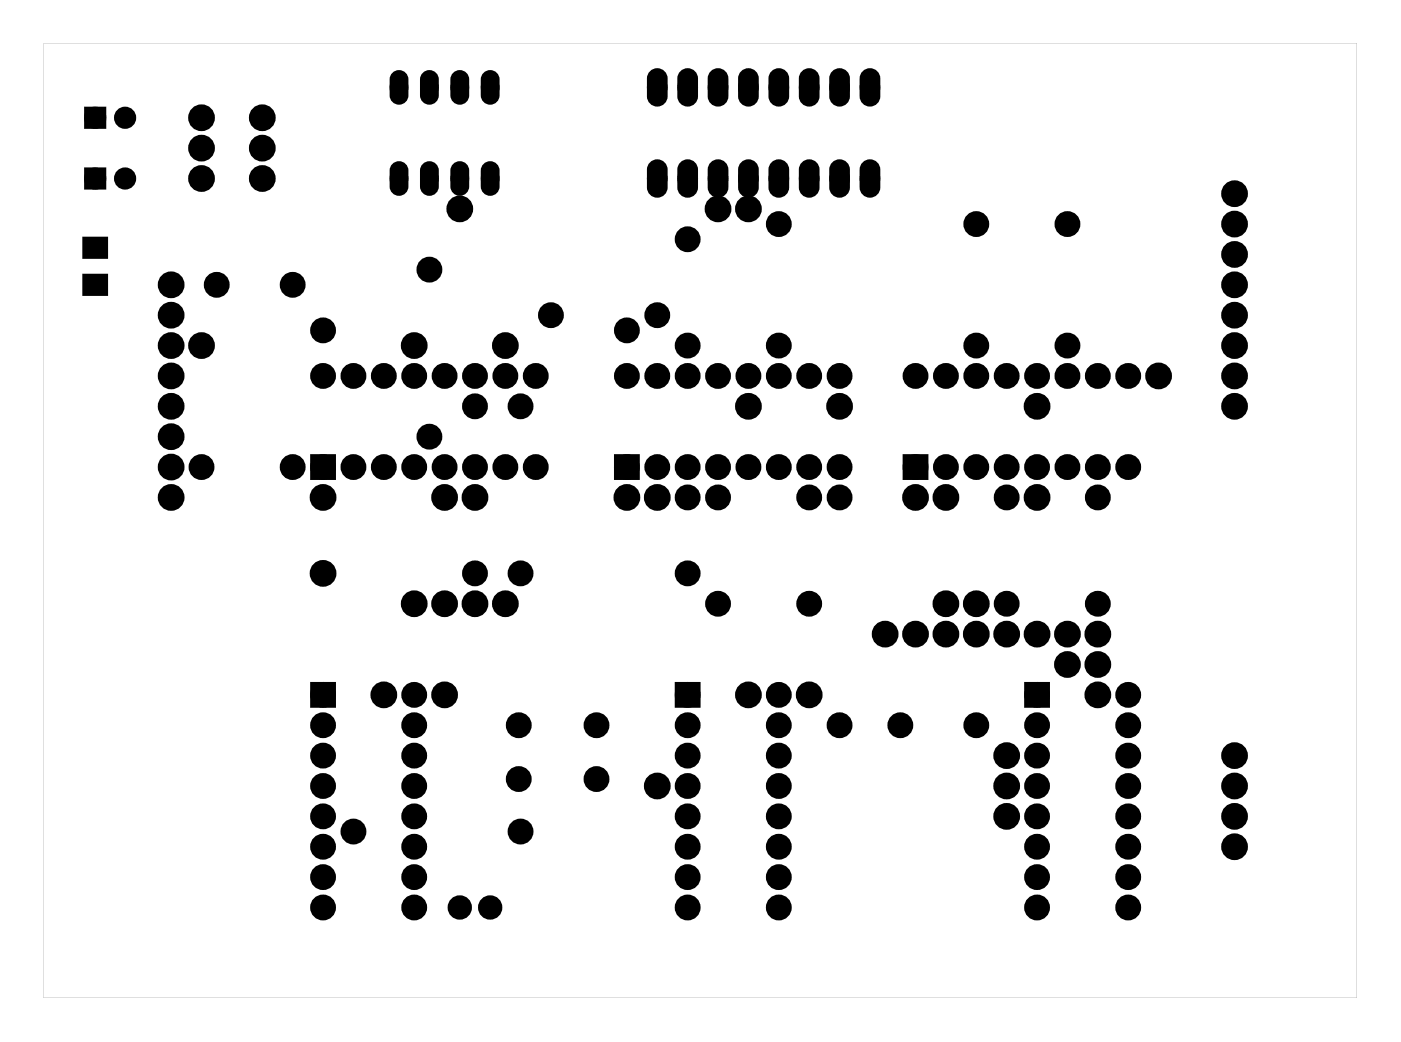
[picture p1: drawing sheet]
<svg xmlns="http://www.w3.org/2000/svg" width="117mm" height="87mm" viewBox="0 0 117 87" stroke-linecap="round" stroke-linejoin="round" font-family="sans-serif">
<g fill="#000">
<path d="M7 19.9h1.9v1.6h-1.9zM7.4 14.3h1.2v1.2h-1.2zM7.4 9.2h1.2v1.2h-1.2zM7 23h1.9v1.6h-1.9zM26.3 38.4h1.4v1.4h-1.4zM51.7 38.4h1.4v1.4h-1.4zM75.8 38.4h1.4v1.4h-1.4zM26.3 57.4h1.4v1.4h-1.4zM56.8 57.4h1.4v1.4h-1.4zM86 57.4h1.4v1.4h-1.4z"/>
<path d="M3.6 3.6h109.8v79.8h-109.8zM3.6 3.6v79.8h109.8v-79.8z"/>
<path d="M32.9 13.8a.66 .66 0 0 1 .7-.1 .66 .66 0 0 1 .4 .6v1.3a.66 .66 0 0 1-.6 .6 .66 .66 0 0 1-.7-.6v-1.3zM33 14.9a.41 .41 0 0 0 .8 0 .41 .41 0 0 0-.8 0z"/>
<path d="M32.9 6.2a.66 .66 0 0 1 .7-.2 .66 .66 0 0 1 .4 .6v1.4a.66 .66 0 0 1-.6 .6 .66 .66 0 0 1-.7-.6v-1.4zM33 7.3a.41 .41 0 0 0 .8 0 .41 .41 0 0 0-.8 0z"/>
<path d="M35.4 13.8a.66 .66 0 0 1 .8-.1 .66 .66 0 0 1 .4 .6v1.3a.66 .66 0 0 1-.7 .6 .66 .66 0 0 1-.7-.6v-1.3zM35.5 14.9a.41 .41 0 0 0 .8 0 .41 .41 0 0 0-.8 0z"/>
<path d="M35.4 6.2a.66 .66 0 0 1 .8-.2 .66 .66 0 0 1 .4 .6v1.4a.66 .66 0 0 1-.7 .6 .66 .66 0 0 1-.7-.6v-1.4zM35.5 7.3a.41 .41 0 0 0 .8 0 .41 .41 0 0 0-.8 0z"/>
<path d="M38 13.8a.66 .66 0 0 1 .7-.1 .66 .66 0 0 1 .4 .6v1.3a.66 .66 0 0 1-.7 .6 .66 .66 0 0 1-.6-.6v-1.3zM38 14.9a.41 .41 0 0 0 .8 0 .41 .41 0 0 0-.8 0z"/>
<path d="M38 6.2a.66 .66 0 0 1 .7-.2 .66 .66 0 0 1 .4 .6v1.4a.66 .66 0 0 1-.7 .6 .66 .66 0 0 1-.6-.6v-1.4zM38 7.3a.41 .41 0 0 0 .8 0 .41 .41 0 0 0-.8 0z"/>
<path d="M40.5 13.8a.66 .66 0 0 1 .7-.1 .66 .66 0 0 1 .4 .6v1.3a.66 .66 0 0 1-.6 .6 .66 .66 0 0 1-.7-.6v-1.3zM40.6 14.9a.41 .41 0 0 0 .8 0 .41 .41 0 0 0-.8 0z"/>
<path d="M40.5 6.2a.66 .66 0 0 1 .7-.2 .66 .66 0 0 1 .4 .6v1.4a.66 .66 0 0 1-.6 .6 .66 .66 0 0 1-.7-.6v-1.4zM40.6 7.3a.41 .41 0 0 0 .8 0 .41 .41 0 0 0-.8 0z"/>
<path d="M54.4 13.7a.74 .74 0 0 1 .8-.2 .74 .74 0 0 1 .5 .7v1.5a.74 .74 0 0 1-.8 .7 .74 .74 0 0 1-.7-.7v-1.5zM54.5 14.9a.49 .49 0 0 0 .9 0 .49 .49 0 0 0-.9 0z"/>
<path d="M54.4 6a.74 .74 0 0 1 .8-.1 .74 .74 0 0 1 .5 .7v1.4a.74 .74 0 0 1-.8 .8 .74 .74 0 0 1-.7-.8v-1.4zM54.5 7.3a.49 .49 0 0 0 .9 0 .49 .49 0 0 0-.9 0z"/>
<path d="M57 13.7a.74 .74 0 0 1 .8-.2 .74 .74 0 0 1 .4 .7v1.5a.74 .74 0 0 1-.7 .7 .74 .74 0 0 1-.8-.7v-1.5zM57 14.9a.5 .5 0 0 0 1 0 .5 .5 0 0 0-1 0z"/>
<path d="M57 6a.74 .74 0 0 1 .8-.1 .74 .74 0 0 1 .4 .7v1.4a.74 .74 0 0 1-.7 .8 .74 .74 0 0 1-.8-.8v-1.4zM57 7.3a.5 .5 0 0 0 1 0 .5 .5 0 0 0-1 0z"/>
<path d="M59.5 13.7a.74 .74 0 0 1 .8-.2 .74 .74 0 0 1 .5 .7v1.5a.74 .74 0 0 1-.8 .7 .74 .74 0 0 1-.7-.7v-1.5zM59.5 14.9a.5 .5 0 0 0 1 0 .5 .5 0 0 0-1 0z"/>
<path d="M59.5 6a.74 .74 0 0 1 .8-.1 .74 .74 0 0 1 .5 .7v1.4a.74 .74 0 0 1-.8 .8 .74 .74 0 0 1-.7-.8v-1.4zM59.5 7.3a.5 .5 0 0 0 1 0 .5 .5 0 0 0-1 0z"/>
<path d="M62 13.7a.74 .74 0 0 1 .9-.2 .74 .74 0 0 1 .4 .7v1.5a.74 .74 0 0 1-.7 .7 .74 .74 0 0 1-.8-.7v-1.5zM62.1 14.9a.5 .5 0 0 0 1 0 .5 .5 0 0 0-1 0z"/>
<path d="M62 6a.74 .74 0 0 1 .9-.1 .74 .74 0 0 1 .4 .7v1.4a.74 .74 0 0 1-.7 .8 .74 .74 0 0 1-.8-.8v-1.4zM62.1 7.3a.5 .5 0 0 0 1 0 .5 .5 0 0 0-1 0z"/>
<path d="M64.6 13.7a.74 .74 0 0 1 .8-.2 .74 .74 0 0 1 .4 .7v1.5a.74 .74 0 0 1-.7 .7 .74 .74 0 0 1-.7-.7v-1.5zM64.6 14.9a.5 .5 0 0 0 1 0 .5 .5 0 0 0-1 0z"/>
<path d="M64.6 6a.74 .74 0 0 1 .8-.1 .74 .74 0 0 1 .4 .7v1.4a.74 .74 0 0 1-.7 .8 .74 .74 0 0 1-.7-.8v-1.4zM64.6 7.3a.5 .5 0 0 0 1 0 .5 .5 0 0 0-1 0z"/>
<path d="M67.1 13.7a.74 .74 0 0 1 .8-.2 .74 .74 0 0 1 .5 .7v1.5a.74 .74 0 0 1-.8 .7 .74 .74 0 0 1-.7-.7v-1.5zM67.2 14.9a.49 .49 0 0 0 .9 0 .49 .49 0 0 0-.9 0z"/>
<path d="M67.1 6a.74 .74 0 0 1 .8-.1 .74 .74 0 0 1 .5 .7v1.4a.74 .74 0 0 1-.8 .8 .74 .74 0 0 1-.7-.8v-1.4zM67.2 7.3a.49 .49 0 0 0 .9 0 .49 .49 0 0 0-.9 0z"/>
<path d="M69.7 13.7a.74 .74 0 0 1 .8-.2 .74 .74 0 0 1 .4 .7v1.5a.74 .74 0 0 1-.7 .7 .74 .74 0 0 1-.8-.7v-1.5zM69.7 14.9a.5 .5 0 0 0 1 0 .5 .5 0 0 0-1 0z"/>
<path d="M69.7 6a.74 .74 0 0 1 .8-.1 .74 .74 0 0 1 .4 .7v1.4a.74 .74 0 0 1-.7 .8 .74 .74 0 0 1-.8-.8v-1.4zM69.7 7.3a.5 .5 0 0 0 1 0 .5 .5 0 0 0-1 0z"/>
<path d="M72.2 13.7a.74 .74 0 0 1 .8-.2 .74 .74 0 0 1 .5 .7v1.5a.74 .74 0 0 1-.8 .7 .74 .74 0 0 1-.7-.7v-1.5zM72.2 14.9a.5 .5 0 0 0 1 0 .5 .5 0 0 0-1 0z"/>
<path d="M72.2 6a.74 .74 0 0 1 .8-.1 .74 .74 0 0 1 .5 .7v1.4a.74 .74 0 0 1-.8 .8 .74 .74 0 0 1-.7-.8v-1.4zM72.2 7.3a.5 .5 0 0 0 1 0 .5 .5 0 0 0-1 0z"/>
</g>
<g fill="#000">
<circle cx="8" cy="9.8" r=".6"/>
<circle cx="8" cy="14.9" r=".6"/>
<circle cx="10.5" cy="9.8" r=".6"/>
<circle cx="10.5" cy="14.9" r=".6"/>
<circle cx="16.8" cy="9.8" r=".74"/>
<circle cx="16.8" cy="14.9" r=".74"/>
<circle cx="16.8" cy="12.4" r=".74"/>
<circle cx="21.9" cy="9.8" r=".74"/>
<circle cx="21.9" cy="14.9" r=".74"/>
<circle cx="21.9" cy="12.4" r=".74"/>
<circle cx="33.4" cy="14.9" r=".53"/>
<circle cx="33.4" cy="7.3" r=".53"/>
<circle cx="35.9" cy="14.9" r=".53"/>
<circle cx="35.9" cy="7.3" r=".53"/>
<circle cx="38.4" cy="14.9" r=".53"/>
<circle cx="38.4" cy="7.3" r=".53"/>
<circle cx="38.4" cy="17.5" r=".74"/>
<circle cx="41" cy="14.9" r=".53"/>
<circle cx="41" cy="7.3" r=".53"/>
<circle cx="54.9" cy="14.9" r=".61"/>
<circle cx="54.9" cy="7.3" r=".61"/>
<circle cx="57.5" cy="14.9" r=".61"/>
<circle cx="57.5" cy="7.3" r=".61"/>
<circle cx="60" cy="14.9" r=".61"/>
<circle cx="60" cy="7.3" r=".61"/>
<circle cx="60" cy="17.5" r=".74"/>
<circle cx="62.6" cy="14.9" r=".61"/>
<circle cx="62.6" cy="7.3" r=".61"/>
<circle cx="62.6" cy="17.5" r=".74"/>
<circle cx="65.1" cy="18.7" r=".7"/>
<circle cx="65.1" cy="14.9" r=".61"/>
<circle cx="65.1" cy="7.3" r=".61"/>
<circle cx="67.6" cy="14.9" r=".61"/>
<circle cx="67.6" cy="7.3" r=".61"/>
<circle cx="70.2" cy="14.9" r=".61"/>
<circle cx="70.2" cy="7.3" r=".61"/>
<circle cx="72.7" cy="14.9" r=".61"/>
<circle cx="72.7" cy="7.3" r=".61"/>
<circle cx="81.6" cy="18.7" r=".7"/>
<circle cx="89.2" cy="18.7" r=".7"/>
<circle cx="103.2" cy="16.2" r=".74"/>
<circle cx="103.2" cy="18.7" r=".74"/>
<circle cx="14.3" cy="39.1" r=".74"/>
<circle cx="14.3" cy="31.4" r=".74"/>
<circle cx="14.3" cy="34" r=".74"/>
<circle cx="14.3" cy="26.4" r=".74"/>
<circle cx="14.3" cy="23.8" r=".74"/>
<circle cx="14.3" cy="36.5" r=".74"/>
<circle cx="14.3" cy="28.9" r=".74"/>
<circle cx="16.8" cy="28.9" r=".74"/>
<circle cx="16.8" cy="39.1" r=".7"/>
<circle cx="18.1" cy="23.8" r=".7"/>
<circle cx="24.5" cy="39.1" r=".7"/>
<circle cx="24.5" cy="23.8" r=".7"/>
<circle cx="27" cy="27.6" r=".7"/>
<circle cx="27" cy="31.4" r=".7"/>
<circle cx="27" cy="39.1" r=".7"/>
<circle cx="29.5" cy="39.1" r=".7"/>
<circle cx="29.5" cy="31.4" r=".7"/>
<circle cx="32.1" cy="39.1" r=".7"/>
<circle cx="32.1" cy="31.4" r=".7"/>
<circle cx="34.6" cy="28.9" r=".74"/>
<circle cx="34.6" cy="39.1" r=".7"/>
<circle cx="34.6" cy="31.4" r=".7"/>
<circle cx="35.9" cy="22.5" r=".7"/>
<circle cx="35.9" cy="36.5" r=".7"/>
<circle cx="37.2" cy="31.4" r=".7"/>
<circle cx="37.2" cy="39.1" r=".7"/>
<circle cx="39.7" cy="34" r=".7"/>
<circle cx="39.7" cy="39.1" r=".7"/>
<circle cx="39.7" cy="31.4" r=".7"/>
<circle cx="42.2" cy="28.9" r=".74"/>
<circle cx="42.2" cy="39.1" r=".7"/>
<circle cx="42.2" cy="31.4" r=".7"/>
<circle cx="43.5" cy="34" r=".7"/>
<circle cx="44.8" cy="39.1" r=".7"/>
<circle cx="44.8" cy="31.4" r=".7"/>
<circle cx="46.1" cy="26.4" r=".7"/>
<circle cx="52.4" cy="27.6" r=".7"/>
<circle cx="52.4" cy="39.1" r=".7"/>
<circle cx="52.4" cy="31.4" r=".7"/>
<circle cx="54.9" cy="26.4" r=".7"/>
<circle cx="54.9" cy="31.4" r=".7"/>
<circle cx="54.9" cy="39.1" r=".7"/>
<circle cx="57.5" cy="28.9" r=".7"/>
<circle cx="57.5" cy="20" r=".7"/>
<circle cx="57.5" cy="39.1" r=".7"/>
<circle cx="57.5" cy="31.4" r=".7"/>
<circle cx="60" cy="39.1" r=".7"/>
<circle cx="60" cy="31.4" r=".7"/>
<circle cx="62.6" cy="34" r=".74"/>
<circle cx="62.6" cy="39.1" r=".7"/>
<circle cx="62.6" cy="31.4" r=".7"/>
<circle cx="65.1" cy="28.9" r=".7"/>
<circle cx="65.1" cy="39.1" r=".7"/>
<circle cx="65.1" cy="31.4" r=".7"/>
<circle cx="67.6" cy="31.4" r=".7"/>
<circle cx="67.6" cy="39.1" r=".7"/>
<circle cx="70.2" cy="34" r=".74"/>
<circle cx="70.2" cy="39.1" r=".7"/>
<circle cx="70.2" cy="31.4" r=".7"/>
<circle cx="76.5" cy="31.4" r=".7"/>
<circle cx="76.5" cy="39.1" r=".7"/>
<circle cx="79.1" cy="39.1" r=".7"/>
<circle cx="79.1" cy="31.4" r=".7"/>
<circle cx="81.6" cy="28.9" r=".7"/>
<circle cx="81.6" cy="31.4" r=".7"/>
<circle cx="81.6" cy="39.1" r=".7"/>
<circle cx="84.2" cy="39.1" r=".7"/>
<circle cx="84.2" cy="31.4" r=".7"/>
<circle cx="86.7" cy="34" r=".74"/>
<circle cx="86.7" cy="39.1" r=".7"/>
<circle cx="86.7" cy="31.4" r=".7"/>
<circle cx="89.2" cy="28.9" r=".7"/>
<circle cx="89.2" cy="39.1" r=".7"/>
<circle cx="89.2" cy="31.4" r=".7"/>
<circle cx="91.8" cy="39.1" r=".7"/>
<circle cx="91.8" cy="31.4" r=".7"/>
<circle cx="94.3" cy="39.1" r=".7"/>
<circle cx="94.3" cy="31.4" r=".7"/>
<circle cx="96.9" cy="31.4" r=".74"/>
<circle cx="103.2" cy="31.4" r=".74"/>
<circle cx="103.2" cy="34" r=".74"/>
<circle cx="103.2" cy="26.4" r=".74"/>
<circle cx="103.2" cy="21.3" r=".74"/>
<circle cx="103.2" cy="23.8" r=".74"/>
<circle cx="103.2" cy="28.9" r=".74"/>
<circle cx="14.3" cy="41.6" r=".74"/>
<circle cx="27" cy="41.6" r=".74"/>
<circle cx="27" cy="47.9" r=".74"/>
<circle cx="27" cy="58.1" r=".7"/>
<circle cx="32.1" cy="58.1" r=".74"/>
<circle cx="34.6" cy="58.1" r=".7"/>
<circle cx="34.6" cy="50.5" r=".74"/>
<circle cx="37.2" cy="58.1" r=".74"/>
<circle cx="37.2" cy="41.6" r=".74"/>
<circle cx="37.2" cy="50.5" r=".74"/>
<circle cx="39.7" cy="41.6" r=".74"/>
<circle cx="39.7" cy="47.9" r=".7"/>
<circle cx="39.7" cy="50.5" r=".74"/>
<circle cx="42.2" cy="50.5" r=".74"/>
<circle cx="43.5" cy="47.9" r=".7"/>
<circle cx="52.4" cy="41.6" r=".74"/>
<circle cx="54.9" cy="41.6" r=".74"/>
<circle cx="57.5" cy="47.9" r=".7"/>
<circle cx="57.5" cy="41.6" r=".7"/>
<circle cx="57.5" cy="58.1" r=".7"/>
<circle cx="60" cy="41.6" r=".7"/>
<circle cx="60" cy="50.5" r=".7"/>
<circle cx="62.6" cy="58.1" r=".74"/>
<circle cx="65.1" cy="58.1" r=".7"/>
<circle cx="67.6" cy="58.1" r=".74"/>
<circle cx="67.6" cy="41.6" r=".7"/>
<circle cx="67.6" cy="50.5" r=".7"/>
<circle cx="70.2" cy="41.6" r=".7"/>
<circle cx="74" cy="53" r=".74"/>
<circle cx="76.5" cy="53" r=".74"/>
<circle cx="76.5" cy="41.6" r=".74"/>
<circle cx="79.1" cy="53" r=".74"/>
<circle cx="79.1" cy="41.6" r=".74"/>
<circle cx="79.1" cy="50.5" r=".74"/>
<circle cx="81.6" cy="53" r=".74"/>
<circle cx="81.6" cy="50.5" r=".74"/>
<circle cx="84.2" cy="53" r=".74"/>
<circle cx="84.2" cy="41.6" r=".7"/>
<circle cx="84.2" cy="50.5" r=".7"/>
<circle cx="86.7" cy="53" r=".74"/>
<circle cx="86.7" cy="41.6" r=".74"/>
<circle cx="86.7" cy="58.1" r=".7"/>
<circle cx="89.2" cy="53" r=".74"/>
<circle cx="89.2" cy="55.6" r=".74"/>
<circle cx="91.8" cy="53" r=".74"/>
<circle cx="91.8" cy="58.1" r=".74"/>
<circle cx="91.8" cy="41.6" r=".7"/>
<circle cx="91.8" cy="50.5" r=".7"/>
<circle cx="91.8" cy="55.6" r=".74"/>
<circle cx="94.3" cy="58.1" r=".7"/>
<circle cx="27" cy="65.7" r=".7"/>
<circle cx="27" cy="60.6" r=".7"/>
<circle cx="27" cy="73.3" r=".7"/>
<circle cx="27" cy="68.3" r=".7"/>
<circle cx="27" cy="63.2" r=".7"/>
<circle cx="27" cy="70.8" r=".7"/>
<circle cx="27" cy="75.9" r=".7"/>
<circle cx="29.5" cy="69.5" r=".7"/>
<circle cx="34.6" cy="73.3" r=".7"/>
<circle cx="34.6" cy="60.6" r=".7"/>
<circle cx="34.6" cy="65.7" r=".7"/>
<circle cx="34.6" cy="68.3" r=".7"/>
<circle cx="34.6" cy="63.2" r=".7"/>
<circle cx="34.6" cy="70.8" r=".7"/>
<circle cx="34.6" cy="75.9" r=".7"/>
<circle cx="38.4" cy="75.9" r=".64"/>
<circle cx="41" cy="75.9" r=".64"/>
<circle cx="43.4" cy="65.1" r=".7"/>
<circle cx="43.4" cy="60.6" r=".7"/>
<circle cx="43.5" cy="69.5" r=".7"/>
<circle cx="49.9" cy="65.1" r=".7"/>
<circle cx="49.9" cy="60.6" r=".7"/>
<circle cx="54.9" cy="65.7" r=".74"/>
<circle cx="57.5" cy="73.3" r=".7"/>
<circle cx="57.5" cy="65.7" r=".7"/>
<circle cx="57.5" cy="75.9" r=".7"/>
<circle cx="57.5" cy="60.6" r=".7"/>
<circle cx="57.5" cy="68.3" r=".7"/>
<circle cx="57.5" cy="63.2" r=".7"/>
<circle cx="57.5" cy="70.8" r=".7"/>
<circle cx="65.1" cy="65.7" r=".7"/>
<circle cx="65.1" cy="73.3" r=".7"/>
<circle cx="65.1" cy="68.3" r=".7"/>
<circle cx="65.1" cy="75.9" r=".7"/>
<circle cx="65.1" cy="60.6" r=".7"/>
<circle cx="65.1" cy="63.2" r=".7"/>
<circle cx="65.1" cy="70.8" r=".7"/>
<circle cx="70.2" cy="60.6" r=".7"/>
<circle cx="75.3" cy="60.6" r=".7"/>
<circle cx="81.6" cy="60.6" r=".7"/>
<circle cx="84.2" cy="68.3" r=".74"/>
<circle cx="84.2" cy="65.7" r=".74"/>
<circle cx="84.2" cy="63.2" r=".74"/>
<circle cx="86.7" cy="73.3" r=".7"/>
<circle cx="86.7" cy="75.9" r=".7"/>
<circle cx="86.7" cy="65.7" r=".7"/>
<circle cx="86.7" cy="60.6" r=".7"/>
<circle cx="86.7" cy="68.3" r=".7"/>
<circle cx="86.7" cy="63.2" r=".7"/>
<circle cx="86.7" cy="70.8" r=".7"/>
<circle cx="94.3" cy="75.9" r=".7"/>
<circle cx="94.3" cy="60.6" r=".7"/>
<circle cx="94.3" cy="65.7" r=".7"/>
<circle cx="94.3" cy="68.3" r=".7"/>
<circle cx="94.3" cy="73.3" r=".7"/>
<circle cx="94.3" cy="63.2" r=".7"/>
<circle cx="94.3" cy="70.8" r=".7"/>
<circle cx="103.2" cy="63.2" r=".74"/>
<circle cx="103.2" cy="70.8" r=".74"/>
<circle cx="103.2" cy="68.3" r=".74"/>
<circle cx="103.2" cy="65.7" r=".74"/>
</g>
<g fill="none" stroke="#000" stroke-width=".76" stroke-linecap="butt">
<path d="M26.3 38.4h1.4v1.4h-1.4zM51.7 38.4h1.4v1.4h-1.4zM75.8 38.4h1.4v1.4h-1.4zM26.3 57.4h1.4v1.4h-1.4zM56.8 57.4h1.4v1.4h-1.4zM86 57.4h1.4v1.4h-1.4z"/>
<circle cx="16.8" cy="12.4" r=".74"/>
<circle cx="16.8" cy="9.8" r=".74"/>
<circle cx="16.8" cy="14.9" r=".74"/>
<circle cx="21.9" cy="12.4" r=".74"/>
<circle cx="21.9" cy="9.8" r=".74"/>
<circle cx="21.9" cy="14.9" r=".74"/>
<circle cx="38.4" cy="17.5" r=".74"/>
<circle cx="60" cy="17.5" r=".74"/>
<circle cx="62.6" cy="17.5" r=".74"/>
<circle cx="65.1" cy="18.7" r=".7"/>
<circle cx="81.6" cy="18.7" r=".7"/>
<circle cx="89.2" cy="18.7" r=".7"/>
<circle cx="103.2" cy="16.2" r=".74"/>
<circle cx="103.2" cy="18.7" r=".74"/>
<circle cx="14.3" cy="28.9" r=".74"/>
<circle cx="14.3" cy="23.8" r=".74"/>
<circle cx="14.3" cy="31.4" r=".74"/>
<circle cx="14.3" cy="26.4" r=".74"/>
<circle cx="14.3" cy="34" r=".74"/>
<circle cx="14.3" cy="36.5" r=".74"/>
<circle cx="14.3" cy="39.1" r=".74"/>
<circle cx="16.8" cy="28.9" r=".74"/>
<circle cx="16.8" cy="39.1" r=".7"/>
<circle cx="18.1" cy="23.8" r=".7"/>
<circle cx="24.5" cy="23.8" r=".7"/>
<circle cx="24.5" cy="39.1" r=".7"/>
<circle cx="27" cy="27.6" r=".7"/>
<circle cx="27" cy="31.4" r=".7"/>
<circle cx="27" cy="39.1" r=".7"/>
<circle cx="29.5" cy="31.4" r=".7"/>
<circle cx="29.5" cy="39.1" r=".7"/>
<circle cx="32.1" cy="31.4" r=".7"/>
<circle cx="32.1" cy="39.1" r=".7"/>
<circle cx="34.6" cy="28.9" r=".74"/>
<circle cx="34.6" cy="31.4" r=".7"/>
<circle cx="34.6" cy="39.1" r=".7"/>
<circle cx="35.9" cy="36.5" r=".7"/>
<circle cx="35.9" cy="22.5" r=".7"/>
<circle cx="37.2" cy="31.4" r=".7"/>
<circle cx="37.2" cy="39.1" r=".7"/>
<circle cx="39.7" cy="34" r=".7"/>
<circle cx="39.7" cy="31.4" r=".7"/>
<circle cx="39.7" cy="39.1" r=".7"/>
<circle cx="42.2" cy="28.9" r=".74"/>
<circle cx="42.2" cy="31.4" r=".7"/>
<circle cx="42.2" cy="39.1" r=".7"/>
<circle cx="43.5" cy="34" r=".7"/>
<circle cx="44.8" cy="31.4" r=".7"/>
<circle cx="44.8" cy="39.1" r=".7"/>
<circle cx="46.1" cy="26.4" r=".7"/>
<circle cx="52.4" cy="27.6" r=".7"/>
<circle cx="52.4" cy="31.4" r=".7"/>
<circle cx="52.4" cy="39.1" r=".7"/>
<circle cx="54.9" cy="26.4" r=".7"/>
<circle cx="54.9" cy="31.4" r=".7"/>
<circle cx="54.9" cy="39.1" r=".7"/>
<circle cx="57.5" cy="28.9" r=".7"/>
<circle cx="57.5" cy="20" r=".7"/>
<circle cx="57.5" cy="31.4" r=".7"/>
<circle cx="57.5" cy="39.1" r=".7"/>
<circle cx="60" cy="31.4" r=".7"/>
<circle cx="60" cy="39.1" r=".7"/>
<circle cx="62.6" cy="34" r=".74"/>
<circle cx="62.6" cy="31.4" r=".7"/>
<circle cx="62.6" cy="39.1" r=".7"/>
<circle cx="65.1" cy="28.9" r=".7"/>
<circle cx="65.1" cy="31.4" r=".7"/>
<circle cx="65.1" cy="39.1" r=".7"/>
<circle cx="67.6" cy="31.4" r=".7"/>
<circle cx="67.6" cy="39.1" r=".7"/>
<circle cx="70.2" cy="34" r=".74"/>
<circle cx="70.2" cy="31.4" r=".7"/>
<circle cx="70.2" cy="39.1" r=".7"/>
<circle cx="76.5" cy="31.4" r=".7"/>
<circle cx="76.5" cy="39.1" r=".7"/>
<circle cx="79.1" cy="31.4" r=".7"/>
<circle cx="79.1" cy="39.1" r=".7"/>
<circle cx="81.6" cy="28.9" r=".7"/>
<circle cx="81.6" cy="31.4" r=".7"/>
<circle cx="81.6" cy="39.1" r=".7"/>
<circle cx="84.2" cy="31.4" r=".7"/>
<circle cx="84.2" cy="39.1" r=".7"/>
<circle cx="86.7" cy="34" r=".74"/>
<circle cx="86.7" cy="31.4" r=".7"/>
<circle cx="86.7" cy="39.1" r=".7"/>
<circle cx="89.2" cy="28.9" r=".7"/>
<circle cx="89.2" cy="31.4" r=".7"/>
<circle cx="89.2" cy="39.1" r=".7"/>
<circle cx="91.8" cy="31.4" r=".7"/>
<circle cx="91.8" cy="39.1" r=".7"/>
<circle cx="94.3" cy="31.4" r=".7"/>
<circle cx="94.3" cy="39.1" r=".7"/>
<circle cx="96.9" cy="31.4" r=".74"/>
<circle cx="103.2" cy="21.3" r=".74"/>
<circle cx="103.2" cy="23.8" r=".74"/>
<circle cx="103.2" cy="28.9" r=".74"/>
<circle cx="103.2" cy="26.4" r=".74"/>
<circle cx="103.2" cy="34" r=".74"/>
<circle cx="103.2" cy="31.4" r=".74"/>
<circle cx="14.3" cy="41.6" r=".74"/>
<circle cx="27" cy="47.9" r=".74"/>
<circle cx="27" cy="41.6" r=".74"/>
<circle cx="27" cy="58.1" r=".7"/>
<circle cx="32.1" cy="58.1" r=".74"/>
<circle cx="34.6" cy="58.1" r=".7"/>
<circle cx="34.6" cy="50.5" r=".74"/>
<circle cx="37.2" cy="41.6" r=".74"/>
<circle cx="37.2" cy="58.1" r=".74"/>
<circle cx="37.2" cy="50.5" r=".74"/>
<circle cx="39.7" cy="41.6" r=".74"/>
<circle cx="39.7" cy="47.9" r=".7"/>
<circle cx="39.7" cy="50.5" r=".74"/>
<circle cx="42.2" cy="50.5" r=".74"/>
<circle cx="43.5" cy="47.9" r=".7"/>
<circle cx="52.4" cy="41.6" r=".74"/>
<circle cx="54.9" cy="41.6" r=".74"/>
<circle cx="57.5" cy="47.9" r=".7"/>
<circle cx="57.5" cy="41.6" r=".7"/>
<circle cx="57.5" cy="58.1" r=".7"/>
<circle cx="60" cy="50.5" r=".7"/>
<circle cx="60" cy="41.6" r=".7"/>
<circle cx="62.6" cy="58.1" r=".74"/>
<circle cx="65.1" cy="58.1" r=".7"/>
<circle cx="67.6" cy="58.1" r=".74"/>
<circle cx="67.6" cy="50.5" r=".7"/>
<circle cx="67.6" cy="41.6" r=".7"/>
<circle cx="70.2" cy="41.6" r=".7"/>
<circle cx="74" cy="53" r=".74"/>
<circle cx="76.5" cy="53" r=".74"/>
<circle cx="76.5" cy="41.6" r=".74"/>
<circle cx="79.1" cy="53" r=".74"/>
<circle cx="79.1" cy="41.6" r=".74"/>
<circle cx="79.1" cy="50.5" r=".74"/>
<circle cx="81.6" cy="53" r=".74"/>
<circle cx="81.6" cy="50.5" r=".74"/>
<circle cx="84.2" cy="53" r=".74"/>
<circle cx="84.2" cy="50.5" r=".7"/>
<circle cx="84.2" cy="41.6" r=".7"/>
<circle cx="86.7" cy="53" r=".74"/>
<circle cx="86.7" cy="41.6" r=".74"/>
<circle cx="86.7" cy="58.1" r=".7"/>
<circle cx="89.2" cy="53" r=".74"/>
<circle cx="89.2" cy="55.6" r=".74"/>
<circle cx="91.8" cy="53" r=".74"/>
<circle cx="91.8" cy="58.1" r=".74"/>
<circle cx="91.8" cy="50.5" r=".7"/>
<circle cx="91.8" cy="41.6" r=".7"/>
<circle cx="91.8" cy="55.6" r=".74"/>
<circle cx="94.3" cy="58.1" r=".7"/>
<circle cx="27" cy="70.8" r=".7"/>
<circle cx="27" cy="60.6" r=".7"/>
<circle cx="27" cy="63.2" r=".7"/>
<circle cx="27" cy="68.3" r=".7"/>
<circle cx="27" cy="73.3" r=".7"/>
<circle cx="27" cy="65.7" r=".7"/>
<circle cx="27" cy="75.9" r=".7"/>
<circle cx="29.5" cy="69.5" r=".7"/>
<circle cx="34.6" cy="60.6" r=".7"/>
<circle cx="34.6" cy="70.8" r=".7"/>
<circle cx="34.6" cy="63.2" r=".7"/>
<circle cx="34.6" cy="68.3" r=".7"/>
<circle cx="34.6" cy="73.3" r=".7"/>
<circle cx="34.6" cy="65.7" r=".7"/>
<circle cx="34.6" cy="75.9" r=".7"/>
<circle cx="38.4" cy="75.9" r=".64"/>
<circle cx="41" cy="75.9" r=".64"/>
<circle cx="43.4" cy="65.1" r=".7"/>
<circle cx="43.4" cy="60.6" r=".7"/>
<circle cx="43.5" cy="69.5" r=".7"/>
<circle cx="49.9" cy="65.1" r=".7"/>
<circle cx="49.9" cy="60.6" r=".7"/>
<circle cx="54.9" cy="65.7" r=".74"/>
<circle cx="57.5" cy="60.6" r=".7"/>
<circle cx="57.5" cy="70.8" r=".7"/>
<circle cx="57.5" cy="65.7" r=".7"/>
<circle cx="57.5" cy="73.3" r=".7"/>
<circle cx="57.5" cy="75.9" r=".7"/>
<circle cx="57.5" cy="63.2" r=".7"/>
<circle cx="57.5" cy="68.3" r=".7"/>
<circle cx="65.1" cy="70.8" r=".7"/>
<circle cx="65.1" cy="73.3" r=".7"/>
<circle cx="65.1" cy="68.3" r=".7"/>
<circle cx="65.1" cy="65.7" r=".7"/>
<circle cx="65.1" cy="63.2" r=".7"/>
<circle cx="65.1" cy="60.6" r=".7"/>
<circle cx="65.1" cy="75.9" r=".7"/>
<circle cx="70.2" cy="60.6" r=".7"/>
<circle cx="75.3" cy="60.6" r=".7"/>
<circle cx="81.6" cy="60.6" r=".7"/>
<circle cx="84.2" cy="65.7" r=".74"/>
<circle cx="84.2" cy="63.2" r=".74"/>
<circle cx="84.2" cy="68.3" r=".74"/>
<circle cx="86.7" cy="60.6" r=".7"/>
<circle cx="86.7" cy="63.2" r=".7"/>
<circle cx="86.7" cy="73.3" r=".7"/>
<circle cx="86.7" cy="68.3" r=".7"/>
<circle cx="86.7" cy="75.9" r=".7"/>
<circle cx="86.7" cy="65.7" r=".7"/>
<circle cx="86.7" cy="70.8" r=".7"/>
<circle cx="94.3" cy="75.9" r=".7"/>
<circle cx="94.3" cy="65.7" r=".7"/>
<circle cx="94.3" cy="60.6" r=".7"/>
<circle cx="94.3" cy="63.2" r=".7"/>
<circle cx="94.3" cy="70.8" r=".7"/>
<circle cx="94.3" cy="68.3" r=".7"/>
<circle cx="94.3" cy="73.3" r=".7"/>
<circle cx="103.2" cy="63.2" r=".74"/>
<circle cx="103.2" cy="65.7" r=".74"/>
<circle cx="103.2" cy="70.8" r=".74"/>
<circle cx="103.2" cy="68.3" r=".74"/>
</g>
<g fill="none" stroke="#000" stroke-width=".65" stroke-linecap="butt">
<path d="M7.4 14.3h1.2v1.2h-1.2zM7.4 9.2h1.2v1.2h-1.2z"/>
<circle cx="8" cy="9.8" r=".6"/>
<circle cx="8" cy="14.9" r=".6"/>
<circle cx="10.5" cy="9.8" r=".6"/>
<circle cx="10.5" cy="14.9" r=".6"/>
</g>
<g fill="none" stroke="#000" stroke-width=".51">
<circle cx="33.4" cy="7.3" r=".53"/>
<circle cx="33.4" cy="14.9" r=".53"/>
<circle cx="35.9" cy="7.3" r=".53"/>
<circle cx="35.9" cy="14.9" r=".53"/>
<circle cx="38.4" cy="7.3" r=".53"/>
<circle cx="38.4" cy="14.9" r=".53"/>
<circle cx="41" cy="7.3" r=".53"/>
<circle cx="41" cy="14.9" r=".53"/>
<circle cx="54.9" cy="7.3" r=".61"/>
<circle cx="54.9" cy="14.9" r=".61"/>
<circle cx="57.5" cy="7.3" r=".61"/>
<circle cx="57.5" cy="14.9" r=".61"/>
<circle cx="60" cy="7.3" r=".61"/>
<circle cx="60" cy="14.9" r=".61"/>
<circle cx="62.6" cy="7.3" r=".61"/>
<circle cx="62.6" cy="14.9" r=".61"/>
<circle cx="65.1" cy="7.3" r=".61"/>
<circle cx="65.1" cy="14.9" r=".61"/>
<circle cx="67.6" cy="7.3" r=".61"/>
<circle cx="67.6" cy="14.9" r=".61"/>
<circle cx="70.2" cy="7.3" r=".61"/>
<circle cx="70.2" cy="14.9" r=".61"/>
<circle cx="72.7" cy="7.3" r=".61"/>
<circle cx="72.7" cy="14.9" r=".61"/>
</g>
<g fill="none" stroke="#000" stroke-width=".25">
<path d="M7 19.9h1.9v1.6h-1.9zM32.9 13.8a.66 .66 0 0 1 .7-.1 .66 .66 0 0 1 .4 .6v1.3a.66 .66 0 0 1-.6 .6 .66 .66 0 0 1-.7-.6v-1.3zM32.9 6.2a.66 .66 0 0 1 .7-.2 .66 .66 0 0 1 .4 .6v1.4a.66 .66 0 0 1-.6 .6 .66 .66 0 0 1-.7-.6v-1.4zM35.4 13.8a.66 .66 0 0 1 .8-.1 .66 .66 0 0 1 .4 .6v1.3a.66 .66 0 0 1-.7 .6 .66 .66 0 0 1-.7-.6v-1.3zM35.4 6.2a.66 .66 0 0 1 .8-.2 .66 .66 0 0 1 .4 .6v1.4a.66 .66 0 0 1-.7 .6 .66 .66 0 0 1-.7-.6v-1.4zM38 13.8a.66 .66 0 0 1 .7-.1 .66 .66 0 0 1 .4 .6v1.3a.66 .66 0 0 1-.7 .6 .66 .66 0 0 1-.6-.6v-1.3zM38 6.2a.66 .66 0 0 1 .7-.2 .66 .66 0 0 1 .4 .6v1.4a.66 .66 0 0 1-.7 .6 .66 .66 0 0 1-.6-.6v-1.4zM40.5 13.8a.66 .66 0 0 1 .7-.1 .66 .66 0 0 1 .4 .6v1.3a.66 .66 0 0 1-.6 .6 .66 .66 0 0 1-.7-.6v-1.3zM40.5 6.2a.66 .66 0 0 1 .7-.2 .66 .66 0 0 1 .4 .6v1.4a.66 .66 0 0 1-.6 .6 .66 .66 0 0 1-.7-.6v-1.4zM54.4 13.7a.74 .74 0 0 1 .8-.2 .74 .74 0 0 1 .5 .7v1.5a.74 .74 0 0 1-.8 .7 .74 .74 0 0 1-.7-.7v-1.5zM54.4 6a.74 .74 0 0 1 .8-.1 .74 .74 0 0 1 .5 .7v1.4a.74 .74 0 0 1-.8 .8 .74 .74 0 0 1-.7-.8v-1.4zM57 13.7a.74 .74 0 0 1 .8-.2 .74 .74 0 0 1 .4 .7v1.5a.74 .74 0 0 1-.7 .7 .74 .74 0 0 1-.8-.7v-1.5z"/>
<path d="M57 6a.74 .74 0 0 1 .8-.1 .74 .74 0 0 1 .4 .7v1.4a.74 .74 0 0 1-.7 .8 .74 .74 0 0 1-.8-.8v-1.4zM59.5 13.7a.74 .74 0 0 1 .8-.2 .74 .74 0 0 1 .5 .7v1.5a.74 .74 0 0 1-.8 .7 .74 .74 0 0 1-.7-.7v-1.5zM59.5 6a.74 .74 0 0 1 .8-.1 .74 .74 0 0 1 .5 .7v1.4a.74 .74 0 0 1-.8 .8 .74 .74 0 0 1-.7-.8v-1.4zM62 13.7a.74 .74 0 0 1 .9-.2 .74 .74 0 0 1 .4 .7v1.5a.74 .74 0 0 1-.7 .7 .74 .74 0 0 1-.8-.7v-1.5zM62 6a.74 .74 0 0 1 .9-.1 .74 .74 0 0 1 .4 .7v1.4a.74 .74 0 0 1-.7 .8 .74 .74 0 0 1-.8-.8v-1.4zM64.6 13.7a.74 .74 0 0 1 .8-.2 .74 .74 0 0 1 .4 .7v1.5a.74 .74 0 0 1-.7 .7 .74 .74 0 0 1-.7-.7v-1.5zM64.6 6a.74 .74 0 0 1 .8-.1 .74 .74 0 0 1 .4 .7v1.4a.74 .74 0 0 1-.7 .8 .74 .74 0 0 1-.7-.8v-1.4zM67.1 13.7a.74 .74 0 0 1 .8-.2 .74 .74 0 0 1 .5 .7v1.5a.74 .74 0 0 1-.8 .7 .74 .74 0 0 1-.7-.7v-1.5zM67.1 6a.74 .74 0 0 1 .8-.1 .74 .74 0 0 1 .5 .7v1.4a.74 .74 0 0 1-.8 .8 .74 .74 0 0 1-.7-.8v-1.4zM69.7 13.7a.74 .74 0 0 1 .8-.2 .74 .74 0 0 1 .4 .7v1.5a.74 .74 0 0 1-.7 .7 .74 .74 0 0 1-.8-.7v-1.5zM69.7 6a.74 .74 0 0 1 .8-.1 .74 .74 0 0 1 .4 .7v1.4a.74 .74 0 0 1-.7 .8 .74 .74 0 0 1-.8-.8v-1.4zM72.2 13.7a.74 .74 0 0 1 .8-.2 .74 .74 0 0 1 .5 .7v1.5a.74 .74 0 0 1-.8 .7 .74 .74 0 0 1-.7-.7v-1.5z"/>
<path d="M72.2 6a.74 .74 0 0 1 .8-.1 .74 .74 0 0 1 .5 .7v1.4a.74 .74 0 0 1-.8 .8 .74 .74 0 0 1-.7-.8v-1.4zM7 23h1.9v1.6h-1.9z"/>
<circle cx="33.4" cy="14.9" r=".41"/>
<circle cx="33.4" cy="7.3" r=".41"/>
<circle cx="35.9" cy="14.9" r=".41"/>
<circle cx="35.9" cy="7.3" r=".41"/>
<circle cx="38.4" cy="14.9" r=".41"/>
<circle cx="38.4" cy="7.3" r=".41"/>
<circle cx="41" cy="14.9" r=".41"/>
<circle cx="41" cy="7.3" r=".41"/>
<circle cx="54.9" cy="14.9" r=".49"/>
<circle cx="54.9" cy="7.3" r=".49"/>
<circle cx="57.5" cy="14.9" r=".49"/>
<circle cx="57.5" cy="7.3" r=".49"/>
<circle cx="60" cy="14.9" r=".49"/>
<circle cx="60" cy="7.3" r=".49"/>
<circle cx="62.6" cy="14.9" r=".49"/>
<circle cx="62.6" cy="7.3" r=".49"/>
<circle cx="65.1" cy="14.9" r=".49"/>
<circle cx="65.1" cy="7.3" r=".49"/>
<circle cx="67.6" cy="14.9" r=".49"/>
<circle cx="67.6" cy="7.3" r=".49"/>
<circle cx="70.2" cy="14.9" r=".49"/>
<circle cx="70.2" cy="7.3" r=".49"/>
<circle cx="72.7" cy="14.9" r=".49"/>
<circle cx="72.7" cy="7.3" r=".49"/>
</g>
</svg>
